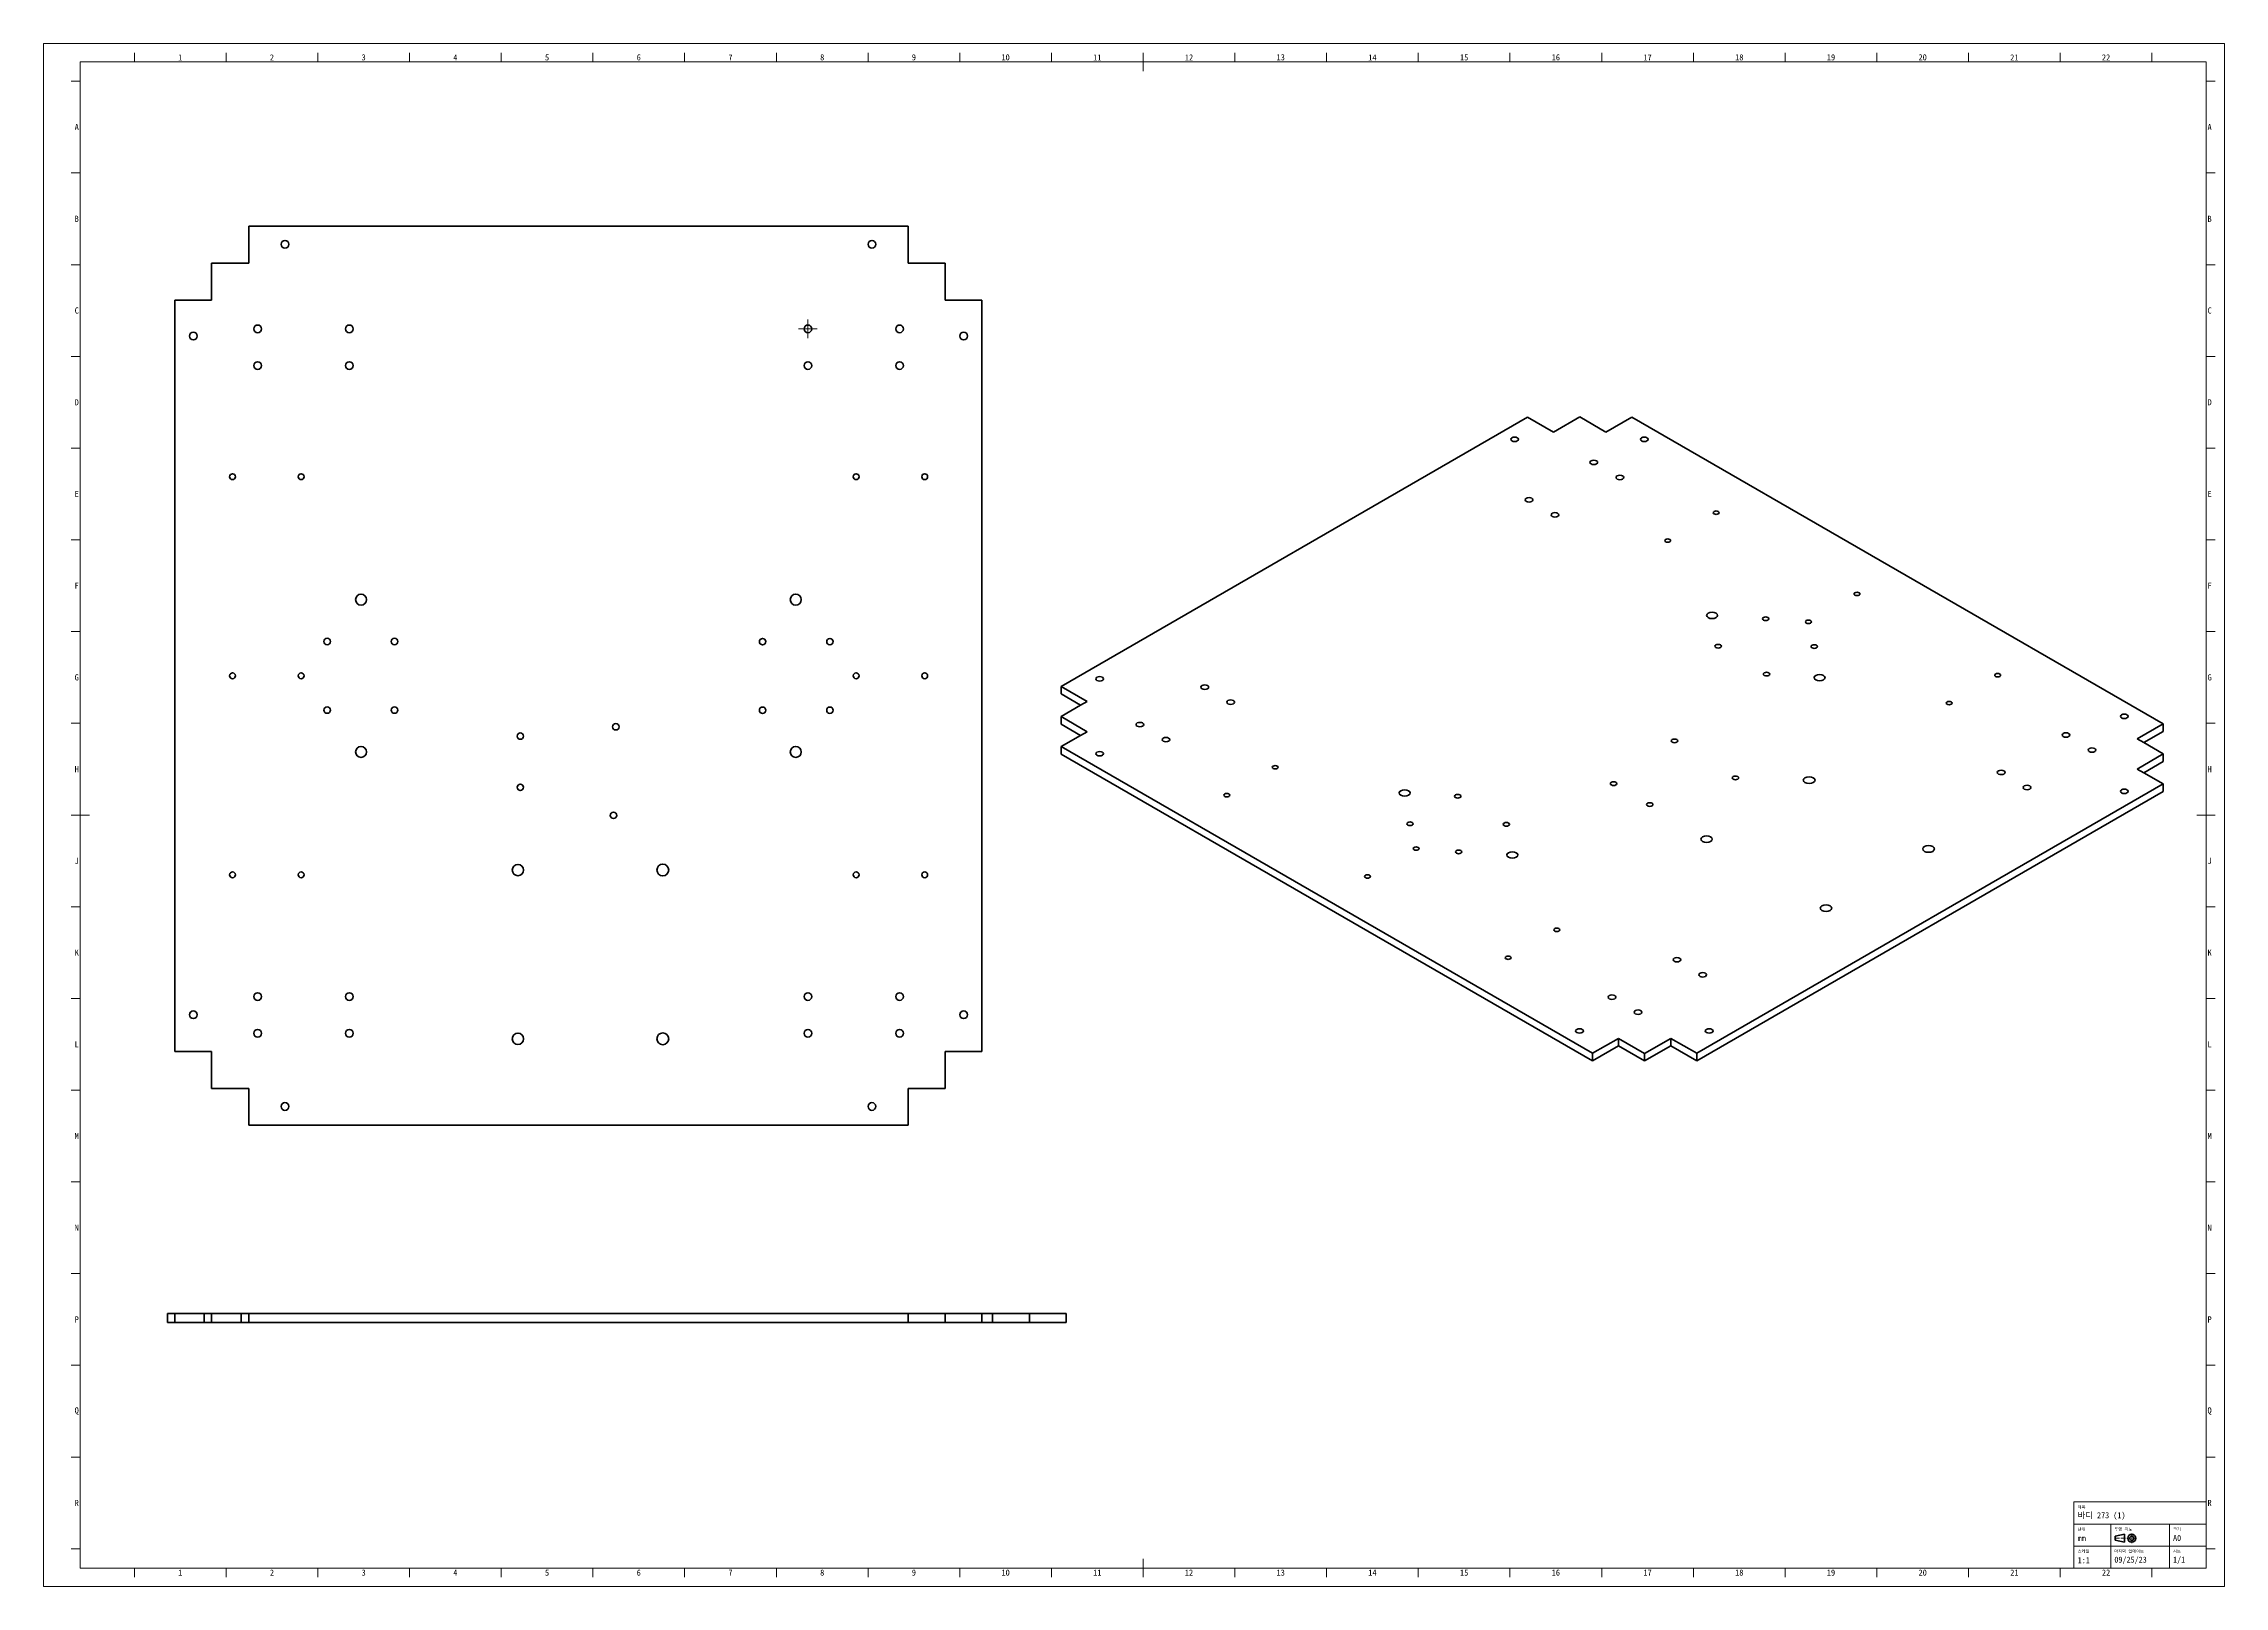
# Paper-space layout '시트' of a CAD drawing. Header units: millimetres. Extents: x 0 to 1189, y 0 to 841.
# The model-space entities are those that its viewports show. They can reach past a viewport. Long polylines and large blocks are cut down to what shows.
import ezdxf

# ---------------------------------------------------------------- set-up
doc = ezdxf.new("R2010")
doc.units = ezdxf.units.MM
doc.linetypes.add('CenterLine', pattern=[8, 5, -1, 1, -1])
for name, color, linetype in [('기하구조', 7, 'Continuous'), ('주석', 7, 'Continuous'), ('테두리', 7, 'Continuous')]:
    doc.layers.add(name, color=color, linetype=linetype)
doc.styles.add('Shapr10', font='txt', dxfattribs={"height": 3.3495})
doc.styles.add('Shapr11', font='txt', dxfattribs={"height": 3.3495})
doc.styles.add('Shapr12', font='txt', dxfattribs={"height": 3.3495})
doc.styles.add('Shapr13', font='txt', dxfattribs={"height": 3.3495})
doc.styles.add('Shapr14', font='txt', dxfattribs={"height": 3.3495})
doc.styles.add('Shapr2', font='txt', dxfattribs={"height": 3.3495})
doc.styles.add('Shapr3', font='txt', dxfattribs={"height": 3.3495})
doc.styles.add('Shapr39', font='txt', dxfattribs={"height": 3.3495})
doc.styles.add('Shapr4', font='txt', dxfattribs={"height": 3.3495})
doc.styles.add('Shapr5', font='txt', dxfattribs={"height": 3.3495})
doc.styles.add('Shapr6', font='txt', dxfattribs={"height": 3.3495})
doc.styles.add('Shapr7', font='txt', dxfattribs={"height": 3.3495})
doc.styles.add('Shapr8', font='txt', dxfattribs={"height": 3.3495})
doc.styles.add('Shapr9', font='txt', dxfattribs={"height": 3.3495})

# ---------------------------------------------------------------- blocks, each defined once
blk = doc.blocks.new('*U2')
at = {"layer": '주석', "linetype": 'CenterLine', "lineweight": 15}
for p, q in [((416.7, 687.6), (416.7, 690.6)), ((414.6, 685.5), (411.6, 685.5)), ((416.7, 683.4), (416.7, 680.4)), ((418.8, 685.5), (421.8, 685.5))]:
    blk.add_line(p, q, dxfattribs=at)
at = {"layer": '주석', "linetype": 'Continuous', "lineweight": 15}
for q in [(416.7, 690.5), (411.7, 685.5), (416.7, 680.5), (421.7, 685.5)]:
    blk.add_line((416.7, 685.5), q, dxfattribs=at)
blk = doc.blocks.new('*U3')
at = {"layer": '테두리', "linetype": 'Continuous', "lineweight": 15}
for p, q in [((1179, 46), (1107, 46)), ((1107, 10), (1107, 46)), ((1179, 10), (1179, 46)), ((1179, 34), (1107, 34)), ((1127, 10), (1127, 34)), ((1129, 26.2), (1131.4, 26.2)), ((1131.8, 26.2), (1132.2, 26.2)), ((1135.1, 26.2), (1132.7, 26.2)), ((1137.9, 26.2), (1135.9, 26.2)), ((1138.3, 26.2), (1138.8, 26.2)), ((1138.5, 26.9), (1138.5, 28.8)), ((1138.5, 26), (1138.5, 26.4)), ((1138.5, 25.6), (1138.5, 23.6)), ((1139.2, 26.2), (1141.1, 26.2)), ((1159, 10), (1159, 34)), ((1179, 22), (1107, 22)), ((1179, 10), (1107, 10))]:
    blk.add_line(p, q, dxfattribs=at)
at = {"layer": '테두리', "linetype": 'Continuous', "lineweight": 40}
for p, q in [((1129.4, 27.3), (1134.6, 28.4)), ((1129.4, 27.3), (1129.4, 25.1)), ((1129.4, 25.1), (1134.6, 24.1)), ((1134.6, 28.4), (1134.6, 24.1))]:
    blk.add_line(p, q, dxfattribs=at)
for radius in [2.17, 1.08]:
    blk.add_circle((1138.5, 26.2), radius, dxfattribs=at)

msp = doc.modelspace()

# ---------------------------------------------------------------- linework, layer by layer
at = {"layer": '기하구조', "linetype": 'Continuous', "lineweight": 40}
for p, q in [((471.4, 741.4), (111.8, 741.4)), ((111.8, 721.4), (111.8, 741.4)), ((471.4, 721.4), (471.4, 741.4)), ((91.6, 701.2), (91.6, 721.4)), ((91.6, 721.4), (111.8, 721.4)), ((471.4, 721.4), (491.6, 721.4)), ((491.6, 721.4), (491.6, 701.2)), ((91.6, 701.2), (71.6, 701.2)), ((71.6, 701.2), (71.6, 291.6)), ((491.6, 701.2), (511.6, 701.2)), ((511.6, 291.6), (511.6, 701.2)), ((809.1, 637.4), (554.8, 490.6)), ((823.2, 629.2), (809.1, 637.4)), ((823.2, 629.2), (837.5, 637.5)), ((837.5, 637.5), (851.8, 629.2)), ((851.8, 629.2), (866, 637.4)), ((1155.6, 470.2), (866, 637.4)), ((554.8, 490.6), (554.8, 486.5)), ((569, 482.4), (554.8, 490.6)), ((554.7, 474.2), (565.4, 480.4)), ((565.4, 480.4), (554.8, 486.5)), ((565.4, 480.4), (569, 482.4)), ((554.7, 474.2), (554.7, 470.1)), ((569, 465.9), (554.7, 474.2)), ((565.4, 463.9), (554.7, 470.1)), ((565.4, 463.9), (554.8, 457.8)), ((569, 465.9), (565.4, 463.9)), ((1141.4, 462), (1155.6, 470.2)), ((1145, 460), (1155.6, 466.1)), ((1155.6, 470.2), (1155.6, 466.1)), ((554.8, 457.8), (554.8, 453.7)), ((554.8, 457.8), (844.5, 290.6)), ((554.8, 453.7), (844.5, 286.5)), ((1141.4, 462), (1145, 460)), ((1155.7, 453.8), (1141.4, 445.5)), ((1145, 460), (1155.7, 453.8)), ((1155.7, 453.8), (1155.7, 449.7)), ((1141.4, 445.5), (1145, 443.5)), ((1155.7, 449.7), (1145, 443.5)), ((1145, 443.5), (1155.6, 437.4)), ((901.3, 290.6), (1155.6, 437.4)), ((901.3, 286.5), (1155.6, 433.3)), ((1155.6, 437.4), (1155.6, 433.3)), ((858.6, 298.7), (844.5, 290.6)), ((858.6, 298.7), (858.6, 294.6)), ((872.9, 290.5), (858.6, 298.7)), ((887.2, 298.7), (872.9, 290.5)), ((887.2, 298.7), (887.2, 294.6)), ((887.2, 298.7), (901.3, 290.6)), ((91.6, 291.6), (71.6, 291.6)), ((91.6, 271.4), (91.6, 291.6)), ((491.6, 291.6), (491.6, 271.4)), ((491.6, 291.6), (511.6, 291.6)), ((858.6, 294.6), (844.5, 286.5)), ((844.5, 290.6), (844.5, 286.5)), ((872.9, 286.4), (858.6, 294.6)), ((887.2, 294.6), (872.9, 286.4)), ((872.9, 290.5), (872.9, 286.4)), ((887.2, 294.6), (901.3, 286.5)), ((901.3, 290.6), (901.3, 286.5)), ((111.8, 271.4), (91.6, 271.4)), ((111.8, 271.4), (111.8, 251.4)), ((491.6, 271.4), (471.4, 271.4)), ((471.4, 271.4), (471.4, 251.4)), ((111.8, 251.4), (471.4, 251.4)), ((87.5, 148.8), (67.5, 148.8)), ((67.5, 148.8), (67.5, 143.8)), ((87.5, 143.8), (67.5, 143.8)), ((71.6, 148.8), (71.6, 143.8)), ((91.6, 148.8), (71.6, 148.8)), ((91.6, 143.8), (71.6, 143.8)), ((107.7, 148.8), (87.5, 148.8)), ((87.5, 148.8), (87.5, 143.8)), ((107.7, 143.8), (87.5, 143.8)), ((111.8, 148.8), (91.6, 148.8)), ((91.6, 148.8), (91.6, 143.8)), ((111.8, 143.8), (91.6, 143.8)), ((107.7, 148.8), (517.3, 148.8)), ((107.7, 148.8), (107.7, 143.8)), ((107.7, 143.8), (517.3, 143.8)), ((111.8, 148.8), (471.4, 148.8)), ((111.8, 148.8), (111.8, 143.8)), ((111.8, 143.8), (471.4, 143.8)), ((491.6, 148.8), (471.4, 148.8)), ((471.4, 148.8), (471.4, 143.8)), ((491.6, 143.8), (471.4, 143.8)), ((491.6, 148.8), (491.6, 143.8)), ((491.6, 148.8), (511.6, 148.8)), ((491.6, 143.8), (511.6, 143.8)), ((511.6, 148.8), (511.6, 143.8)), ((537.5, 148.8), (517.3, 148.8)), ((517.3, 148.8), (517.3, 143.8)), ((537.5, 143.8), (517.3, 143.8)), ((537.5, 148.8), (557.5, 148.8)), ((537.5, 148.8), (537.5, 143.8)), ((537.5, 143.8), (557.5, 143.8)), ((557.5, 148.8), (557.5, 143.8))]:
    msp.add_line(p, q, dxfattribs=at)
for centre, radius in [((131.6, 731.6), 2.1), ((451.6, 731.6), 2.1), ((81.6, 681.6), 2.1), ((116.7, 685.5), 2.1), ((166.7, 685.5), 2.1), ((416.7, 685.5), 2.1), ((466.7, 685.5), 2.1), ((501.6, 681.6), 2.1), ((116.7, 665.5), 2.1), ((166.7, 665.5), 2.1), ((416.7, 665.5), 2.1), ((466.7, 665.5), 2.1), ((103, 604.9), 1.6), ((140.4, 604.9), 1.6), ((443, 604.9), 1.6), ((480.4, 604.9), 1.6), ((173.1, 537.9), 3), ((410.1, 537.9), 3), ((154.6, 515.1), 1.75), ((191.3, 515.1), 1.75), ((392, 515), 1.75), ((428.7, 515), 1.75), ((103, 496.4), 1.6), ((140.4, 496.4), 1.6), ((443, 496.4), 1.6), ((480.4, 496.4), 1.6), ((154.6, 477.7), 1.75), ((191.3, 477.7), 1.75), ((392, 477.6), 1.75), ((428.7, 477.6), 1.75), ((259.9, 463.5), 1.75), ((312, 468.6), 1.75), ((173.1, 454.9), 3), ((410.1, 454.9), 3), ((259.9, 435.6), 1.75), ((310.7, 420.3), 1.75), ((258.6, 390.5), 3.1), ((337.6, 390.5), 3.2), ((103, 387.9), 1.6), ((140.4, 387.9), 1.6), ((443, 387.9), 1.6), ((480.4, 387.9), 1.6), ((116.7, 321.5), 2.1), ((166.7, 321.5), 2.1), ((416.7, 321.5), 2.1), ((466.7, 321.5), 2.1), ((81.6, 311.6), 2.1), ((501.6, 311.6), 2.1), ((116.7, 301.5), 2.1), ((166.7, 301.5), 2.1), ((258.6, 298.5), 3.1), ((337.6, 298.5), 3.2), ((416.7, 301.5), 2.1), ((466.7, 301.5), 2.1), ((131.6, 261.6), 2.1), ((451.6, 261.6), 2.1)]:
    msp.add_circle(centre, radius, dxfattribs=at)
for centre, major_axis in [((802, 625.3), (-2.1, 0)), ((872.7, 625.3), (-2.1, 0)), ((845.2, 612.7), (-2.1, 0)), ((859.4, 604.5), (-2.1, 0)), ((809.9, 592.3), (-2.1, 0)), ((824, 584.1), (-2.1, 0)), ((911.9, 585.3), (-1.6, 0)), ((885.5, 570.1), (-1.6, 0)), ((988.7, 541), (-1.6, 0)), ((909.7, 529.3), (-3, 0)), ((938.9, 527.5), (-1.75, 0)), ((962.2, 525.8), (-1.6, 0)), ((913, 512.5), (-1.75, 0)), ((965.4, 512.3), (-1.75, 0)), ((575.8, 494.7), (-2.1, 0)), ((633.1, 490.2), (-2.1, 0)), ((939.4, 497.3), (-1.75, 0)), ((968.3, 495.4), (-3, 0)), ((1065.4, 496.7), (-1.6, 0)), ((647.2, 482), (-2.1, 0)), ((1038.9, 481.5), (-1.6, 0)), ((597.7, 469.8), (-2.1, 0)), ((1102.6, 464.1), (-2.1, 0)), ((1134.4, 474.3), (-2.1, 0)), ((575.8, 453.9), (-2.1, 0)), ((611.9, 461.6), (-2.1, 0)), ((889.2, 460.9), (-1.75, 0)), ((1116.8, 455.9), (-2.1, 0)), ((671.5, 446.5), (-1.6, 0)), ((922.4, 440.7), (-1.75, 0)), ((962.6, 439.5), (-3.2, 0)), ((1067.3, 443.7), (-2.1, 0)), ((645.1, 431.3), (-1.6, 0)), ((742.1, 432.5), (-3, 0)), ((771, 430.7), (-1.75, 0)), ((856, 437.6), (-1.75, 0)), ((1081.4, 435.5), (-2.1, 0)), ((1134.4, 433.4), (-2.1, 0)), ((745, 415.7), (-1.75, 0)), ((797.5, 415.4), (-1.75, 0)), ((875.7, 426.2), (-1.75, 0)), ((906.7, 407.3), (-3.1, 0)), ((748.3, 402.2), (-1.6, 0)), ((771.5, 400.4), (-1.75, 0)), ((800.8, 398.7), (-3, 0)), ((1027.7, 402), (-3.2, 0)), ((721.8, 387), (-1.6, 0)), ((971.8, 369.7), (-3.1, 0)), ((825, 357.9), (-1.6, 0)), ((798.5, 342.7), (-1.6, 0)), ((890.5, 341.6), (-2.1, 0)), ((904.6, 333.4), (-2.1, 0)), ((855.1, 321.2), (-2.1, 0)), ((869.3, 313), (-2.1, 0)), ((837.4, 302.8), (-2.1, 0)), ((908.1, 302.8), (-2.1, 0))]:
    msp.add_ellipse(centre, major_axis=major_axis, ratio=0.57735, dxfattribs=at)
at = {"layer": '테두리', "linetype": 'Continuous', "lineweight": 15}
for p, q in [((49.5, 831), (49.5, 836)), ((99.5, 831), (99.5, 836)), ((149.5, 831), (149.5, 836)), ((199.5, 831), (199.5, 836)), ((249.5, 831), (249.5, 836)), ((299.5, 831), (299.5, 836)), ((349.5, 831), (349.5, 836)), ((399.5, 831), (399.5, 836)), ((449.5, 831), (449.5, 836)), ((499.5, 831), (499.5, 836)), ((549.5, 831), (549.5, 836)), ((599.5, 826), (599.5, 836)), ((649.5, 831), (649.5, 836)), ((699.5, 831), (699.5, 836)), ((749.5, 831), (749.5, 836)), ((799.5, 831), (799.5, 836)), ((849.5, 831), (849.5, 836)), ((899.5, 831), (899.5, 836)), ((949.5, 831), (949.5, 836)), ((999.5, 831), (999.5, 836)), ((1049.5, 831), (1049.5, 836)), ((1099.5, 831), (1099.5, 836)), ((1149.5, 831), (1149.5, 836)), ((20, 820.5), (15, 820.5)), ((1179, 831), (20, 831)), ((20, 831), (20, 10)), ((1179, 10), (1179, 831)), ((1179, 820.5), (1184, 820.5)), ((20, 770.5), (15, 770.5)), ((1179, 770.5), (1184, 770.5)), ((20, 720.5), (15, 720.5)), ((1179, 720.5), (1184, 720.5)), ((20, 670.5), (15, 670.5)), ((1179, 670.5), (1184, 670.5)), ((20, 620.5), (15, 620.5)), ((1179, 620.5), (1184, 620.5)), ((20, 570.5), (15, 570.5)), ((1179, 570.5), (1184, 570.5)), ((20, 520.5), (15, 520.5)), ((1179, 520.5), (1184, 520.5)), ((20, 470.5), (15, 470.5)), ((1179, 470.5), (1184, 470.5)), ((25, 420.5), (15, 420.5)), ((1174, 420.5), (1184, 420.5)), ((20, 370.5), (15, 370.5)), ((1179, 370.5), (1184, 370.5)), ((20, 320.5), (15, 320.5)), ((1179, 320.5), (1184, 320.5)), ((20, 270.5), (15, 270.5)), ((1179, 270.5), (1184, 270.5)), ((20, 220.5), (15, 220.5)), ((1179, 220.5), (1184, 220.5)), ((20, 170.5), (15, 170.5)), ((1179, 170.5), (1184, 170.5)), ((20, 120.5), (15, 120.5)), ((1179, 120.5), (1184, 120.5)), ((20, 70.5), (15, 70.5)), ((1179, 70.5), (1184, 70.5)), ((20, 20.5), (15, 20.5)), ((599.5, 15), (599.5, 5)), ((1179, 20.5), (1184, 20.5)), ((20, 10), (1179, 10)), ((49.5, 10), (49.5, 5)), ((99.5, 10), (99.5, 5)), ((149.5, 10), (149.5, 5)), ((199.5, 10), (199.5, 5)), ((249.5, 10), (249.5, 5)), ((299.5, 10), (299.5, 5)), ((349.5, 10), (349.5, 5)), ((399.5, 10), (399.5, 5)), ((449.5, 10), (449.5, 5)), ((499.5, 10), (499.5, 5)), ((549.5, 10), (549.5, 5)), ((649.5, 10), (649.5, 5)), ((699.5, 10), (699.5, 5)), ((749.5, 10), (749.5, 5)), ((799.5, 10), (799.5, 5)), ((849.5, 10), (849.5, 5)), ((899.5, 10), (899.5, 5)), ((949.5, 10), (949.5, 5)), ((999.5, 10), (999.5, 5)), ((1049.5, 10), (1049.5, 5)), ((1099.5, 10), (1099.5, 5)), ((1149.5, 10), (1149.5, 5))]:
    msp.add_line(p, q, dxfattribs=at)

# ---------------------------------------------------------------- block references
for name in ['*U2', '*U3']:
    msp.add_blockref(name, (0, 0))

# ---------------------------------------------------------------- texts
at = {"layer": '테두리', "linetype": 'Continuous', "lineweight": 15, "char_height": 3.35, "width": 3.349, "style": 'Shapr39'}
for s, insert, attachment_point in [('1', (74.5, 831.8), 8), ('2', (124.5, 831.8), 8), ('3', (174.5, 831.8), 8), ('4', (224.5, 831.8), 8), ('5', (274.5, 831.8), 8), ('6', (324.5, 831.8), 8), ('7', (374.5, 831.8), 8), ('8', (424.5, 831.8), 8), ('9', (474.5, 831.8), 8), ('10', (524.5, 831.8), 8), ('11', (574.5, 831.8), 8), ('12', (624.5, 831.8), 8), ('13', (674.5, 831.8), 8), ('14', (724.5, 831.8), 8), ('15', (774.5, 831.8), 8), ('16', (824.5, 831.8), 8), ('17', (874.5, 831.8), 8), ('18', (924.5, 831.8), 8), ('19', (974.5, 831.8), 8), ('20', (1024.5, 831.8), 8), ('21', (1074.5, 831.8), 8), ('22', (1124.5, 831.8), 8), ('A', (19.2, 795.5), 6), ('A', (1179.8, 795.5), 4), ('B', (19.2, 745.5), 6), ('B', (1179.8, 745.5), 4), ('C', (19.2, 695.5), 6), ('C', (1179.8, 695.5), 4), ('D', (19.2, 645.5), 6), ('D', (1179.8, 645.5), 4), ('E', (19.2, 595.5), 6), ('E', (1179.8, 595.5), 4), ('F', (19.2, 545.5), 6), ('F', (1179.8, 545.5), 4), ('G', (19.2, 495.5), 6), ('G', (1179.8, 495.5), 4), ('H', (19.2, 445.5), 6), ('H', (1179.8, 445.5), 4), ('J', (19.2, 395.5), 6), ('J', (1179.8, 395.5), 4), ('K', (19.2, 345.5), 6), ('K', (1179.8, 345.5), 4), ('L', (19.2, 295.5), 6), ('L', (1179.8, 295.5), 4), ('M', (19.2, 245.5), 6), ('M', (1179.8, 245.5), 4), ('N', (19.2, 195.5), 6), ('N', (1179.8, 195.5), 4), ('P', (19.2, 145.5), 6), ('P', (1179.8, 145.5), 4), ('Q', (19.2, 95.5), 6), ('Q', (1179.8, 95.5), 4), ('R', (19.2, 45.5), 6), ('R', (1179.8, 45.5), 4), ('1', (74.5, 9.2), 2), ('2', (124.5, 9.2), 2), ('3', (174.5, 9.2), 2), ('4', (224.5, 9.2), 2), ('5', (274.5, 9.2), 2), ('6', (324.5, 9.2), 2), ('7', (374.5, 9.2), 2), ('8', (424.5, 9.2), 2), ('9', (474.5, 9.2), 2), ('10', (524.5, 9.2), 2), ('11', (574.5, 9.2), 2), ('12', (624.5, 9.2), 2), ('13', (674.5, 9.2), 2), ('14', (724.5, 9.2), 2), ('15', (774.5, 9.2), 2), ('16', (824.5, 9.2), 2), ('17', (874.5, 9.2), 2), ('18', (924.5, 9.2), 2), ('19', (974.5, 9.2), 2), ('20', (1024.5, 9.2), 2), ('21', (1074.5, 9.2), 2), ('22', (1124.5, 9.2), 2)]:
    msp.add_mtext(s, dxfattribs=dict(at, insert=insert, attachment_point=attachment_point))
at = {"layer": '테두리', "linetype": 'Continuous', "lineweight": 15, "attachment_point": 1}
for s, insert, char_height, style in [('제목', (1109, 44), 1.65, 'Shapr2'), ('바디 273 (1)', (1109, 40.4), 3.25, 'Shapr3'), ('단위', (1109, 32), 1.65, 'Shapr4'), ('mm', (1109, 27.9), 3.25, 'Shapr5'), ('투영 각도', (1129, 32), 1.65, 'Shapr6'), ('크기', (1161, 32), 1.65, 'Shapr7'), ('A0', (1161, 28), 3.25, 'Shapr8'), ('스케일', (1109, 20), 1.65, 'Shapr9'), ('1:1', (1109, 15.9), 3.25, 'Shapr10'), ('마지막 업데이트', (1129, 20), 1.65, 'Shapr11'), ('09/25/23', (1129, 16.2), 3.25, 'Shapr12'), ('시트', (1161, 20), 1.65, 'Shapr13'), ('1/1', (1161, 16.2), 3.25, 'Shapr14')]:
    msp.add_mtext(s, dxfattribs=dict(at, insert=insert, char_height=char_height, style=style))

psp = doc.layouts.new('시트')

# ---------------------------------------------------------------- viewports
at = {"layer": '0'}
psp.add_viewport(center=(594.5, 420.5), size=(1189, 841), view_center_point=(594.5, 420.5), view_height=841, dxfattribs=at)

doc.saveas('drawing.dxf')
